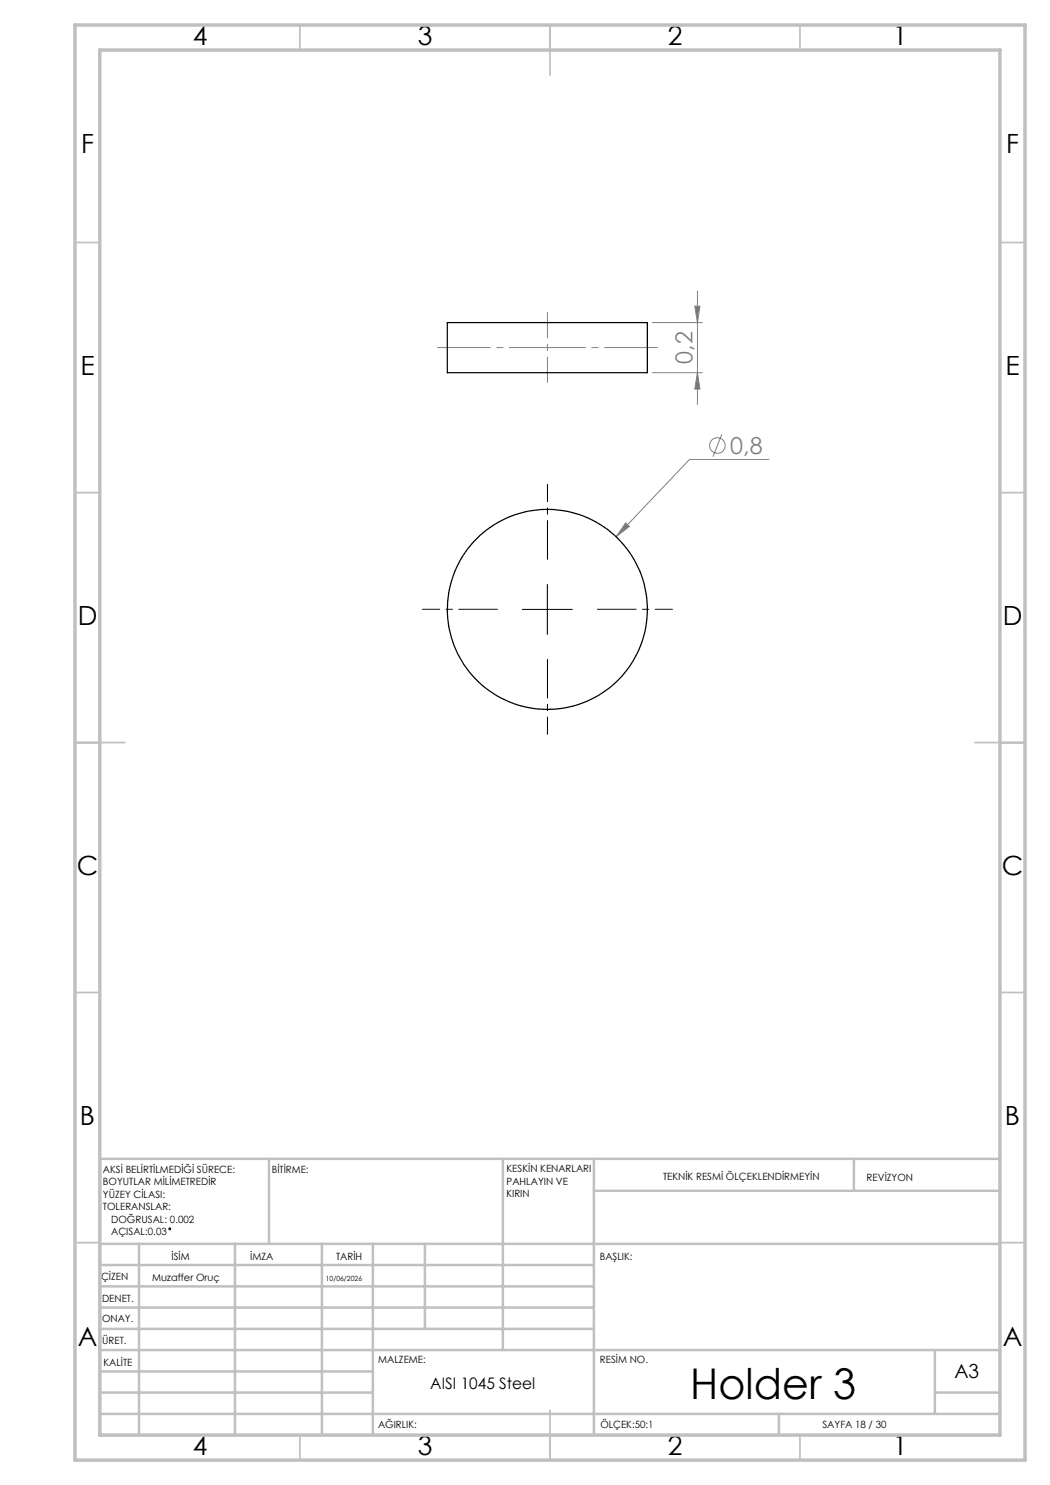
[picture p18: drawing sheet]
<svg xmlns="http://www.w3.org/2000/svg" width="210mm" height="297mm" viewBox="0 0 210 297" stroke-linecap="round" stroke-linejoin="round" font-family="sans-serif">
<defs><g id="words">
<text font-size="8.5" x="138.1" y="279.7">Holder 3</text>
<g font-size="5.3">
<text x="38.5" y="8.9">4</text>
<text x="83.5" y="8.9">3</text>
<text x="133.6" y="8.9">2</text>
<text x="178.6" y="8.9">1</text>
<text x="16.2" y="30.7">F</text>
<text x="201.2" y="30.7">F</text>
<text x="16.1" y="74.9">E</text>
<text x="201.1" y="74.9">E</text>
<text x="15.5" y="124.9">D</text>
<text x="200.5" y="124.9">D</text>
<text x="15.4" y="174.9">C</text>
<text x="200.4" y="174.9">C</text>
<text x="16" y="224.9">B</text>
<text x="201" y="224.9">B</text>
<text x="15.5" y="269.2">A</text>
<text x="200.5" y="269.2">A</text>
<text x="38.5" y="290.9">4</text>
<text x="83.5" y="290.9">3</text>
<text x="133.6" y="290.9">2</text>
<text x="178.6" y="290.9">1</text>
</g>
<g font-size="4.7" fill="#808080">
<text x="138.5" y="72.7" transform="rotate(-90 138.5 72.7)">0,2</text>
<text x="146.1" y="90.8">0,8</text>
</g>
<text font-size="3.9" x="190.9" y="275.5">A3</text>
<text font-size="3.2" x="86.1" y="277.9">AISI 1045 Steel</text>
<g font-size="2">
<text x="20.6" y="234.6">AKSİ BELİRTİLMEDİĞİ SÜRECE:</text>
<text x="20.6" y="237.1">BOYUTLAR MİLİMETREDİR</text>
<text x="20.6" y="239.6">YÜZEY CİLASI:</text>
<text x="54.4" y="234.6">BİTİRME:</text>
<text x="101.3" y="234.5">KESKİN KENARLARI</text>
<text x="101.3" y="237">PAHLAYIN VE</text>
<text x="101.3" y="239.5">KIRIN</text>
<text x="132.6" y="236">TEKNİK RESMİ ÖLÇEKLENDİRMEYİN</text>
<text x="173.3" y="236.2">REVİZYON</text>
<text x="20.6" y="242.1">TOLERANSLAR:</text>
<text x="22.2" y="244.6">DOĞRUSAL: 0.002</text>
<text x="22.2" y="247.1">AÇISAL:0.03</text>
<text x="34.3" y="252">İSİM</text>
<text x="50" y="251.9">İMZA</text>
<text x="67.2" y="251.9">TARİH</text>
<text x="120" y="251.9">BAŞLIK:</text>
<text x="20.2" y="256.1">ÇİZEN</text>
<text x="30.4" y="256.1">Muzaffer Oruç</text>
<text x="20.4" y="260.3">DENET.</text>
<text x="20.4" y="264.4">ONAY.</text>
<text x="20.5" y="268.8">ÜRET.</text>
<text x="20.7" y="273.1">KALİTE</text>
<text x="75.6" y="272.5">MALZEME:</text>
<text x="120" y="272.5">RESİM NO.</text>
<text x="75.6" y="285.5">AĞIRLIK:</text>
<text x="120.1" y="285.6">ÖLÇEK:50:1</text>
<text x="164.5" y="285.6">SAYFA 18 / 30</text>
</g>
<text font-size="1.4" x="65.1" y="256.1">10/06/2026</text>
</g></defs>
<g fill="none" stroke="#808080" stroke-width=".2">
<path d="M139.5 58.2v22.7M130.5 74.5h10M130.5 64.5h10M139 61.2h1l-.5 3.3zM139.5 74.5l.5 3.3h-1zM144.4 86.9l-1.8 4.4M153.8 91.9h-15.9l-14.7 15.4M125.1 104.6l.8 .7-2.7 2z"/>
<circle cx="143.5" cy="89.1" r="1.55"/>
</g>
<g fill="none" stroke="#000" stroke-width=".2">
<path d="M109.5 116.9v10M104.5 121.9h10"/>
<circle cx="34" cy="245.8" r=".19"/>
</g>
<path d="M109.5 111.9v-15M99.5 121.9h-15M109.5 131.9v15M119.5 121.9h15" fill="none" stroke="#000" stroke-width=".2" stroke-dasharray="15.2 1.3 1.3 1.3" stroke-dashoffset="7.5"/>
<path d="M87.5 69.5h44" fill="none" stroke="#808080" stroke-width=".2" stroke-dasharray="15.2 1.3 1.3 1.3" stroke-dashoffset="4.7"/>
<path d="M109.5 62.5v14" fill="none" stroke="#808080" stroke-width=".2" stroke-dasharray="15.2 1.3 1.3 1.3" stroke-dashoffset="10.1"/>
<g fill="none" stroke="#c0c0c0" stroke-width=".35">
<path d="M60 5v5M110 5v10M160 5v5M15 48.5h5M200 48.5h5M15 98.5h5M200 98.5h5M15 148.5h10M195 148.5h10M15 198.5h5M200 198.5h5M15 248.5h5"/>
<path d="M200 248.5h5M60 287v5M110 282v10M160 287v5"/>
</g>
<g fill="none" stroke="#c0c0c0" stroke-width=".5">
<path d="M53.8 231.8v17M100.6 231.8v38.2M118.8 231.8v55.2M118.8 238.2h81.2M170.8 231.8v6.4M200 231.8h-180v55.2M20 248.8h180M20 257.3h98.8M20 253h98.8M27.8 248.8v38.2M47 248.8v38.2M64.4 248.8v38.2"/>
<path d="M74.6 248.8v38.2M85 248.8v17M20 265.8h98.8M20 261.5h98.8M20 278.5h54.6M20 274.3h54.6M20 270h180M187 278.5h13M187 270v12.8M20 282.8h180M155.8 282.8v4.2"/>
</g>
<path d="M15 5h190v287h-190zM20 10h180v277h-180z" fill="none" stroke="#c0c0c0" stroke-width=".7"/>
<g fill="#808080">
<path d="M125.1 104.6l.8 .7-2.7 2z"/>
<path d="M139.5 74.5l.5 3.3h-1zM139 61.2h1l-.5 3.3z"/>
</g>
<g fill="none" stroke="#000" stroke-width=".25">
<path d="M89.5 64.5h40v10h-40z"/>
<circle cx="109.5" cy="121.9" r="20"/>
</g>
<use href="#words"/>
</svg>
